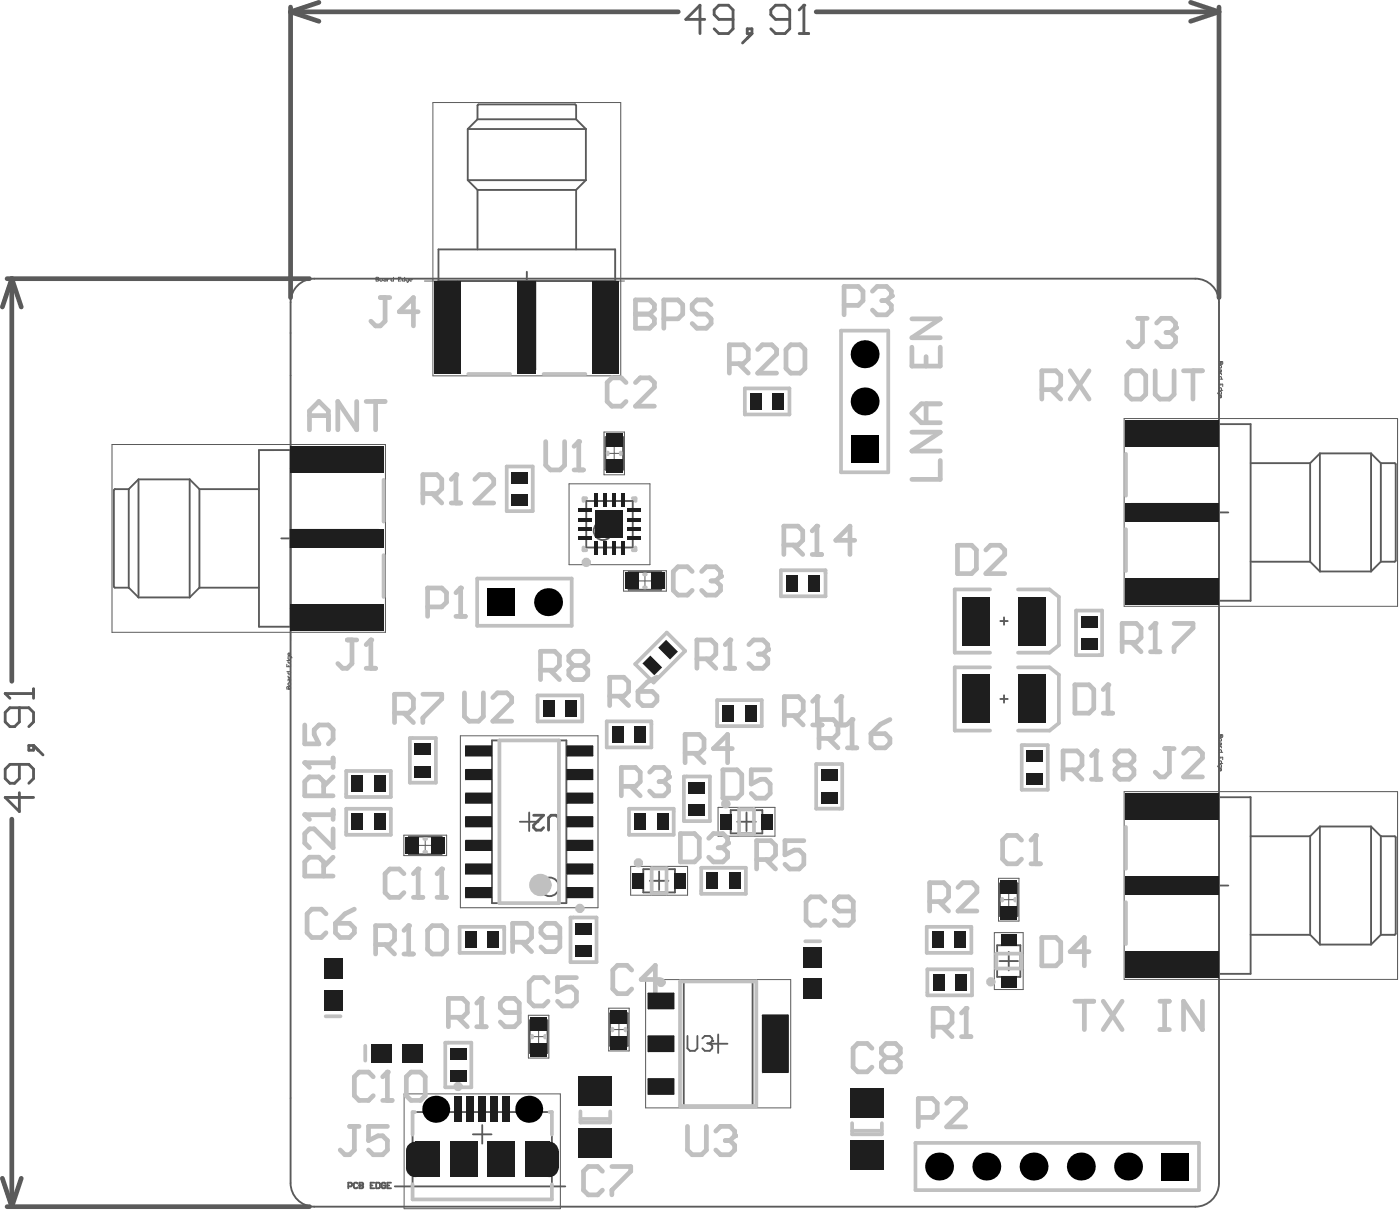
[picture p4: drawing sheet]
<svg xmlns="http://www.w3.org/2000/svg" width="250mm" height="217mm" viewBox="0 0 250 217" stroke-linecap="round" stroke-linejoin="round" font-family="sans-serif">
<g fill="none" stroke="#5a5a5a" stroke-width=".33">
<path d="M83.7 32.2l1.7 1.8M83.7 23.1v9.1M83.7 32.2h21.1M83.7 23.1h21.1M85.4 21.3v-2.5l.2-.1h17.3l.2 .1v2.5M85.4 34v10.6M85.4 21.3l-1.7 1.8M85.4 34h17.7M85.4 21.3h17.7M103.1 34v10.6M103.1 21.3l1.7 1.8M104.8 32.2l-1.7 1.8"/>
<path d="M104.8 23.1v9.1M78.4 50.3h31.7M81.8 50.3v15.8h-3.4v-21.5h31.7v21.5h-3.4v-15.8M92.7 50.3v15.8h3.1v-15.8M94.3 48.6v3.3M108.3 78.2h3.2v5.8h-3.2zM218.1 75.9v31.6M218.1 79.2h-15.8v-3.3h21.4v31.6h-21.4v-3.4h15.8M23 87.5h-2.5l-.1 .2v17.3l.1 .1h2.5M23 87.5v17.6M24.8 85.7l-1.8 1.8M24.8 85.7v21.2"/>
<path d="M24.8 85.7h9.1M33.9 85.7v21.2M33.9 85.7l1.8 1.8M35.7 87.5v17.6M35.7 87.5h10.6M50.3 96.3h3.4M52 80.5v31.6M52 83.8h15.8v-3.3h-21.5v31.6h21.5v-3.3h-15.8M52 94.8h15.8v3h-15.8M104.9 89.6h8.3v8.3h-8.3zM107.4 93.8h3.3M109 92.1v3.3"/>
<path d="M216.4 91.7h3.4M218.1 90.1h-15.8v3.1h15.8M223.7 82.8h10.7M234.4 82.8v17.7M236.1 81.1l-1.7 1.7M236.1 81.1v21.1M236.1 81.1h9.2M245.3 81.1l1.7 1.7M245.3 81.1v21.1M247 82.8h2.5l.2 .2v17.3l-.2 .2h-2.5M247 82.8v17.7M23 105.1l1.8 1.8"/>
<path d="M24.8 106.9h9.1M35.7 105.1h10.6M35.7 105.1l-1.8 1.8M112.5 102.3h5.8v3.2h-5.8zM223.7 100.5h10.7M234.4 100.5l1.7 1.7M236.1 102.2h9.2M247 100.5l-1.7 1.7M88 132.4h13.3v29.1h-13.3zM73.2 149.6h5.8v3.2h-5.8zM93 147h3.3M94.7 145.3v3.3"/>
<path d="M115.1 155.5h5.6v4.1h-5.6zM116.3 157.5h3.3M117.9 155.9v3.3M130.7 144.9h5.7v4.2h-5.7zM131.9 147h3.3M133.6 145.3v3.3M178.9 158h3.2v5.8h-3.2zM216.4 158.4h3.4M218.1 142.6v31.6M218.1 145.9h-15.8v-3.3h21.4v31.6h-21.4v-3.3h15.8M218.1 156.9h-15.8v3h15.8M223.7 149.6h10.7"/>
<path d="M234.4 149.6v17.6M236.1 147.8l-1.7 1.8M236.1 147.8v21.1M236.1 147.8h9.2M245.3 147.8l1.7 1.8M245.3 147.8v21.1M247 149.6h2.5l.2 .1v17.3l-.2 .2h-2.5M247 149.6v17.6M122.3 175.5h12.3v22.3h-12.3zM178.4 169.1h4.2v5.6h-4.2zM178.8 171.9h3.3M180.5 170.2v3.4"/>
<path d="M223.7 167.2h10.7M234.4 167.2l1.7 1.7M236.1 168.9h9.2M247 167.2l-1.7 1.7M73.8 198.9h24.9v15.6h-24.9zM94.8 182.5h3.1v5.8h-3.1zM109.2 181.2h3.1v5.9h-3.1zM126.8 186.7h3.4M128.5 185v3.4M84.6 202.9h3.3M86.3 201.2v3.4"/>
</g>
<g fill="none" stroke="#5a5a5a" stroke-width=".18">
<path d="M77.4 18.3h33.7v48.9h-33.7zM20 79.5h49v33.6h-49zM108.1 77.3h3.6v7.6h-3.6zM109.9 79.5v3.2M201.1 74.9h48.9v33.6h-48.9zM101.8 86.5h14.5v14.5h-14.5zM108.3 81.1h3.2M111.6 102.1h7.6v3.6h-7.6zM113.8 103.9h3.2M115.4 102.3v3.2M82.4 131.6h24.6v30.8h-24.6zM72.3 149.4h7.6v3.6h-7.6z"/>
<path d="M74.5 151.2h3.2M76.1 149.6v3.2M112.8 155h10.2v5.1h-10.2zM128.5 144.4h10.2v5.2h-10.2zM178.6 157.1h3.7v7.6h-3.7zM180.5 159.3v3.2M201.1 141.6h48.9v33.6h-48.9zM115.5 175.2h26v23h-26zM177.9 166.8h5.2v10.2h-5.2zM178.9 160.9h3.2M72.3 195.7h28v20.5h-28zM94.5 181.6h3.7v7.6h-3.7z"/>
<path d="M94.8 185.4h3.1M96.4 183.8v3.2M108.9 180.3h3.7v7.7h-3.7zM109.2 184.2h3.1M110.7 182.6v3.1"/>
</g>
<g fill="none" stroke="#5a5a5a" stroke-width=".85">
<path d="M52 1.3v51.9M52 2.1l5.1 1.7M52 2.1h69.3M57.1 .4l-5.1 1.7M146 2.1h72.1M213 .4l5.1 1.7M218.1 1.3v51.9M218.1 2.1l-5.1 1.7M1.3 49.8h54.1M2.1 49.8l1.7 5.1M2.1 49.8v72.1M2.1 49.8l-1.7 5.1"/>
<path d="M2.1 146.5v69.3M.4 210.8l1.7 5M1.3 215.8h54.1M3.8 210.8l-1.7 5"/>
</g>
<path d="M.9 124.1h5.1M3.5 126.6v2.5l-.9 .9h-.8l-.9-.9v-1.7l.9-.8h3.4l.8 .8v1.7l-.8 .9M3.5 136.7v2.6l-.9 .8h-.8l-.9-.8v-1.7l.9-.9h3.4l.8 .9v1.7l-.8 .8M5.2 133.3h.8v.9h-.8zM6 123.2v1.7M6 133.3l1.7 1.7M3.5 141.8v3.4l-2.6-2.6h5.1" fill="none" stroke="#5a5a5a" stroke-width=".51"/>
<circle cx=".9" cy="124.1" r=".25" fill="#5a5a5a"/>
<path d="M126.1 3.5h-3.4l2.5-2.6v5.1M131.2 3.5h-2.6l-.8-.9v-.8l.8-.9h1.7l.9 .9v3.4l-.9 .8h-1.7l-.8-.8M133.7 5.2h.8v.8h-.8zM134.5 6l-1.7 1.7M141.3 3.5h-2.5l-.9-.9v-.8l.9-.9h1.6l.9 .9v3.4l-.9 .8h-1.6l-.9-.8M143 6h1.7M143.8 .9v5.1M.9 124.1l.9 .8" fill="none" stroke="#5a5a5a" stroke-width=".51"/>
<circle cx="143.8" cy=".9" r=".25" fill="#5a5a5a"/>
<path d="M143.8 .9l-.8 .9" fill="none" stroke="#5a5a5a" stroke-width=".51"/>
<g fill="none" stroke="#5a5a5a" stroke-width=".33">
<path d="M52 54.1v157.5M56.2 49.8h157.7M218.1 54.1v157.5M179 111.1h1.3M179.6 110.4v1.4M179 125h1.3M179.6 124.4v1.3M56.2 215.8h157.7M62.3 212.2h.5l.2-.2v-.3l-.2-.2h-.5v1M64 211.7l-.2-.2h-.3l-.2 .2v.7l.2 .1h.3l.2-.1M64.3 211.5v1h.5l.2-.1-.2-.4h-.5M70.6 212.2h30.5"/>
<circle cx="107.9" cy="94.9" r="1.66"/>
<circle cx="98.3" cy="158.6" r="1.66"/>
</g>
<g fill="none" stroke="#5a5a5a" stroke-width=".18">
<path d="M67.3 49.9h.1M67.3 49.6l.4 .1-.1 .6h-.3zM67.3 49.9h.3M68 49.9l.3-.1 .1 .4-.3 .1zM68.7 49.8l.4 .1v.4h-.4l-.1-.1 .1-.2h.4M69.3 49.8v.5M69.6 49.8l-.3 .2M70.4 49.6v.7l-.4-.1 .1-.4h.3M71.3 49.9h.2M71.7 49.6h-.4v.7h.4M72.4 49.6v.7l-.4-.1 .1-.4h.3M73.1 50.3l-.5-.1 .1-.4h.4v.6l-.3 .1"/>
<path d="M73.3 50h.4l-.1-.2-.3 .1v.3l.3 .1M75.9 50.3h35.8M52 78.8v35.8M217.9 70.3l.1 .2h.5v-.4l-.3-.1-.1 .5M218.1 64.7h.7v.4l-.6 .1zM218.1 69.2v-.5h.7v.5M218.1 73.4v35.7M218.1 66.7h.4M218.2 65.4l.3 .1-.1 .3-.3-.1zM218.3 70.7v.4l.2-.1-.1-.3h-.2l-.1 .3M218.3 66.7l.2 .3M218.4 64.7h.1"/>
<path d="M218.4 64.7v.4M218.4 68.7v.2M218.5 66.2l-.1 .3h-.3v-.3l.1-.2 .1 .2v.3M218.5 67.8l-.1-.4-.3 .1v.3h.7M218.5 69.8v-.3l-.3-.1-.1 .4h.7M51.3 118.1h.7l-.1 .5-.4-.1v-.4M51.3 118.8v.5h.7v-.5M51.7 119v.3M52 116.9l-.1 .4h-.2l-.2-.4 .3-.1v.5M52 117.5l-.1 .4-.4-.1v-.3h.6l.1 .2M51.3 120.1h.7v.4l-.3 .1-.2-.5M51.3 122.9l.6-.1 .1 .4h-.7z"/>
<path d="M51.5 122.2l.4-.1 .1 .4-.3 .1zM51.5 120.9l.3 .3M51.5 121.2h.5M51.7 123.2h.1M51.7 122.9v.3M51.8 121.5v.3l.1 .1 .1-.1v-.3h-.3l-.2 .3M217.9 137l.1 .2h.5v-.3l-.3-.1-.1 .4M218.1 131.5h.7v.3l-.6 .1zM218.1 135.9v-.5h.7v.5M218.1 133.4h.4M218.2 132.1l.3 .1-.1 .4-.3-.2zM218.3 137.4v.5l.2-.1-.1-.4h-.2l-.1 .4"/>
<path d="M218.3 133.4l.2 .4M218.4 131.5h.1M218.4 131.5v.3M218.4 135.4v.3M218.5 132.9l-.1 .3h-.3v-.3l.1-.1 .1 .1v.3M218.5 134.6l-.1-.5-.3 .1v.4h.7M218.5 136.5l-.1-.4-.3 .1v.3h.7M218.1 140.1v35.7"/>
</g>
<circle cx="64.3" cy="212" r=".17" fill="#5a5a5a"/>
<path d="M123 185.3v2.2l.4 .5h.9l.5-.5v-2.2M125.7 185.7l.4-.4h.9l.4 .4v.5M64.3 211.5h.5l.2 .2-.2 .3h-.5M66.3 212h.3M67 211.5h-.7v1h.7M67.3 211.5h.5l.2 .2v.7l-.2 .1h-.5zM69 211.7l-.2-.2h-.3l-.2 .2v.7l.2 .1h.3l.2-.1v-.4h-.4M69.3 212h.3M70 211.5h-.7v1h.7" fill="none" stroke="#5a5a5a" stroke-width=".33"/>
<circle cx="127.4" cy="186.2" r=".17" fill="#5a5a5a"/>
<path d="M56.2 49.8a4.2 4.2 0 0 0-4.2 4.3M213.9 49.8a4.2 4.2 0 0 1 4.2 4.3M126.5 186.6h.5M127 186.6l.4 .5v.4l-.4 .5h-.9l-.4-.5M127.4 186.2l-.4 .4M52 211.6a4.2 4.2 0 0 0 4.2 4.2M218.1 211.6a4.2 4.2 0 0 1-4.2 4.2" fill="none" stroke="#5a5a5a" stroke-width=".33"/>
<path d="M95.5 145.8h1.8l-1.8 1.8v.4l.4 .5h.9l.5-.5M98.1 148.5v-2.2l.5-.5h.9l.4 .5v2.2" fill="none" stroke="#5a5a5a" stroke-width=".5"/>
<g fill="none" stroke="#c0c0c0" stroke-width=".67">
<path d="M150.5 59.1h8.4v25.4h-8.4zM83.8 66.9h7.5M97.2 66.9h7.5M133.3 69.5h7.9v4.6h-7.9zM68.6 85.8v7.5M68.6 99.3v7.5M90.7 83.4h4.6v8h-4.6zM104.4 97.9v.5h.5M104.9 89.1h-.5v.5M108.7 80.9v.4M111.1 80.9v.4M113.2 89.1h.5v.5"/>
<path d="M113.7 97.9v.5h-.5M201.4 81.2v7.5M201.4 94.7v7.4M85.4 103.5h16.9v8.4h-16.9zM113.6 118.8l5.7-5.7 3.3 3.3-5.7 5.7zM115.2 105.1h.4M115.2 102.7h.4M139.7 102h8v4.7h-8zM177.1 105.4h-6.3v11.3h6.3M177.1 119.4h-6.3v11.3h6.3M182.1 119.4h5.7l1.6 1.3v8.6l-1.6 1.4h-5.7M182.1 105.4h5.7l1.6 1.4v8.6l-1.6 1.3h-5.7"/>
<path d="M192.5 109.2h4.7v8h-4.7zM61.9 137.9h8v4.7h-8zM73.3 132h4.7v8h-4.7zM89.3 132.4h10.7v29.1h-10.7zM96.2 124.4h8v4.6h-8zM108.5 129h8v4.7h-8zM122.4 138.9h4.6v8h-4.6zM128.3 125.2h8v4.7h-8zM146 136.7h4.7v7.9h-4.7zM182.8 133.3h4.7v8h-4.7zM61.9 144.7h8v4.6h-8zM75.9 152.4h.3"/>
<path d="M75.9 150h.3M112.5 144.7h8v4.6h-8zM116.6 155.3h2.7v4.5h-2.7zM125.5 155.2h7.9v4.7h-7.9zM132.2 144.7h2.7v4.5h-2.7zM201.4 147.9v7.5M82.2 165.8h8v4.6h-8zM102.1 164.1h4.6v8h-4.6zM121.7 175.5h13.6v22.3h-13.6zM144.1 168.4h2.6M165.8 165.8h8v4.6h-8zM165.9 173.4h8v4.6h-8z"/>
<path d="M178.2 170.6h4.5v2.6h-4.5zM179.3 160.8v.3M181.6 160.8v.3M201.4 161.4v7.5M58.3 181.8h2.6M65.3 187v2.7M74.2 198.9h-.4v4M79.7 186.5h4.6v8h-4.6zM95.2 185.3v.3M97.5 185.3v.3M98.3 198.9h.4v4M103.8 198.8v2h5.4v-2"/>
<path d="M109.6 184v.3M111.9 184v.3M73.8 211.8v2.7h24.9M98.7 211.8v2.7M103.8 200.1h5.4M152.5 200.9v2h5.3v-2M152.5 202.3h5.3M163.8 204.4h50.7v8.5h-50.7z"/>
</g>
<path d="M66.8 192.6l-.9-.8h-1.7l-.8 .8v3.4l.8 .8h1.7l.9-.8M68.5 196.8h1.7M69.3 191.8v5" fill="none" stroke="#c0c0c0" stroke-width=".85"/>
<circle cx="69.3" cy="191.8" r=".42" fill="#c0c0c0"/>
<g fill="none" stroke="#c0c0c0" stroke-width=".85">
<path d="M54.5 145.7h5.1M57.9 156.7v-2.5l-.8-.9h-1.7l-.9 .9v2.5h5.1M59.6 148.3v3.3l-3.4-3.3h-.8l-.9 .8v1.7l.9 .8M59.6 153.3l-1.7 1.7M59.6 144.9v1.7M58.3 163.5l-.8-.9h-1.7l-.9 .9v3.3l.9 .9h1.7l.8-.9M60 165.1h2.6l.8 .9v.8l-.8 .9h-1.7l-.9-.9zM63.4 162.6l-1.7 .9-1.7 1.6M69.3 191.8l-.8 .8M72.7 192.6l.8-.8h1.7l.9 .8v3.4l-.9 .8h-1.7l-.8-.8zM62.6 201.5h1.6M63.4 201.5v4.2l-.8 .8h-.9l-.8-.8"/>
<path d="M69.3 201.5h-3.4v2.5l1.7-.8h.9l.8 .8v1.7l-.8 .8h-1.7l-.9-.8"/>
</g>
<circle cx="54.5" cy="145.7" r=".42" fill="#c0c0c0"/>
<path d="M62.1 114.5h1.7M63 114.5v4.2l-.9 .8h-.8l-.9-.8M65.5 119.5h1.7M66.4 114.5v5M54.5 145.7l.9 .9" fill="none" stroke="#c0c0c0" stroke-width=".85"/>
<circle cx="66.4" cy="114.5" r=".42" fill="#c0c0c0"/>
<path d="M55.4 76.9v-3.4l1.7-1.7 1.6 1.7v3.4M55.4 74.3h3.3M63.8 71.8v5.1l-3.4-5.1v5.1M65.5 71.8h3.4M67.2 71.8v5.1M66.4 114.5l-.9 .8M86.1 178.6v5M80.2 182h2.6l.8-.9v-1.7l-.8-.8h-2.6v5M81.9 182l1.7 1.6M85.3 183.6h1.7" fill="none" stroke="#c0c0c0" stroke-width=".85"/>
<circle cx="86.1" cy="178.6" r=".42" fill="#c0c0c0"/>
<g fill="none" stroke="#c0c0c0" stroke-width=".85">
<path d="M96.7 119.9h2.5l.9-.9v-1.7l-.9-.8h-2.5v5.1M98.4 119.9l1.7 1.7M102.6 119l-.8-.8v-.9l.8-.8h1.7l.9 .8v.9l-.9 .8M102.6 119l-.8 .9v.8l.8 .9h1.7l.9-.9v-.8l-.9-.9M102.6 119h1.7M83.1 123.9v4.2l.8 .9h1.7l.9-.9v-4.2M88.2 124.8l.8-.9h1.7l.8 .9v.8l-3.3 3.4h3.3M86.1 178.6l-.8 .8M91.7 168.5h2.6l.8-.8v-1.7l-.8-.9h-2.6v5.1M93.4 168.5l1.7 1.7M98.1 175.7l-.9-.8h-1.7l-.8 .8v3.4l.8 .8h1.7l.9-.8M100.2 167.7h-2.6l-.8-.9v-.8l.8-.9h1.7l.9 .9v3.4l-.9 .8h-1.7l-.8-.8"/>
<path d="M103.1 174.9h-3.4v2.5l1.7-.8h.9l.8 .8v1.7l-.8 .8h-1.7l-.9-.8M92.9 181.1h-2.5l-.9-.8v-.9l.9-.8h1.6l.9 .8v3.4l-.9 .8h-1.6l-.9-.8M123 201.5v4.2l.8 .8h1.7l.9-.8v-4.2M128.1 202.3l.8-.8h1.7l.8 .8v.9"/>
</g>
<circle cx="131.4" cy="203.2" r=".42" fill="#c0c0c0"/>
<path d="M116.2 138.1l.9-.8h1.7l.8 .8v.9M111.2 140.7h2.5l.8-.9v-1.7l-.8-.8h-2.5v5M112.8 140.7l1.7 1.6M113 173.5l-.8-.8h-1.7l-.9 .8v3.4l.9 .8h1.7l.8-.8M118.1 175.2h-3.4l2.5-2.5v5M129.8 204h.8M130.6 204l.8 .9v.8l-.8 .8h-1.7l-.8-.8M131.4 203.2l-.8 .8" fill="none" stroke="#c0c0c0" stroke-width=".85"/>
<circle cx="119.6" cy="139" r=".42" fill="#c0c0c0"/>
<path d="M117.9 139.8h.9M118.8 139.8l.8 .9v.8l-.8 .8h-1.7l-.9-.8M119.6 139l-.8 .8M121.7 149.1h2.6l.8 .8v3.4l-.8 .9h-2.6zM126.8 149.9l.8-.8h1.7l.9 .8v.9" fill="none" stroke="#c0c0c0" stroke-width=".85"/>
<circle cx="130.2" cy="150.8" r=".42" fill="#c0c0c0"/>
<path d="M123.8 102.2l-.8-.8h-1.7l-.8 .8v3.4l.8 .8h1.7l.8-.8M125.5 102.2l.9-.8h1.7l.8 .8v.9M109.1 124.5h2.5l.9-.8v-1.7l-.9-.9h-2.5v5.1M110.8 124.5l1.7 1.7M114.1 123.7h2.6l.8 .8v.9l-.8 .8h-1.7l-.9-.8zM117.5 121.1l-1.7 .9-1.7 1.7M128.5 151.6h.8M129.3 151.6l.9 .9v.8l-.9 .9h-1.7l-.8-.9M130.2 150.8l-.9 .8" fill="none" stroke="#c0c0c0" stroke-width=".85"/>
<circle cx="128.9" cy="103.1" r=".42" fill="#c0c0c0"/>
<path d="M112 68.4l-.8-.8h-1.7l-.9 .8v3.4l.9 .9h1.7l.8-.9M113.7 68.4l.8-.8h1.7l.9 .8v.9l-3.4 3.4h3.4M127.2 103.9h.9M128.1 103.9l.8 .9v.8l-.8 .8h-1.7l-.9-.8M128.9 103.1l-.8 .8M140.3 128h2.6l.8-.9v-1.7l-.8-.8h-2.6v5.1M142 128l1.7 1.7M145.4 129.7h1.7M146.2 124.6v5.1M135.4 153.7h2.5l.8-.8v-1.7l-.8-.8h-2.5v5M137.1 153.7l1.6 1.7M143.8 150.4h-3.4v2.5l1.7-.8h.9l.8 .8v1.7l-.8 .8h-1.7l-.9-.8" fill="none" stroke="#c0c0c0" stroke-width=".85"/>
<circle cx="146.2" cy="124.6" r=".42" fill="#c0c0c0"/>
<path d="M146.2 124.6l-.8 .8M149.6 129.7h1.7M150.5 124.6v5.1" fill="none" stroke="#c0c0c0" stroke-width=".85"/>
<circle cx="150.5" cy="124.6" r=".42" fill="#c0c0c0"/>
<path d="M146.5 132.1h2.6l.8-.9v-1.7l-.8-.8h-2.6v5.1M148.2 132.1l1.7 1.7M150.5 124.6l-.9 .8M151.6 133.8h1.7M152.4 128.7v5.1" fill="none" stroke="#c0c0c0" stroke-width=".85"/>
<circle cx="152.4" cy="128.7" r=".42" fill="#c0c0c0"/>
<path d="M140.2 97.5h2.6l.8-.9v-1.6l-.8-.9h-2.6v5.1M141.9 97.5l1.7 1.7M145.3 99.2h1.7M146.2 94.1v5.1M152.4 128.7l-.8 .8M155.8 131.2h2.6l.8 .9v.8l-.8 .9h-1.7l-.9-.9zM159.2 128.7l-1.7 .8-1.7 1.7" fill="none" stroke="#c0c0c0" stroke-width=".85"/>
<circle cx="146.2" cy="94.1" r=".42" fill="#c0c0c0"/>
<path d="M146.2 94.1l-.9 .9M152.9 96.6h-3.4l2.6-2.5v5.1M164.3 199.9h2.5l.9-.9v-1.7l-.9-.8h-2.5v5.1M166.9 183.7h2.6l.8-.8v-1.7l-.8-.8h-2.6v5M168.6 183.7l1.7 1.7M169.4 197.3l.8-.8h1.7l.8 .8v.9l-3.3 3.4h3.3M172 185.4h1.7M172.9 180.4v5" fill="none" stroke="#c0c0c0" stroke-width=".85"/>
<circle cx="172.9" cy="180.4" r=".42" fill="#c0c0c0"/>
<path d="M182.8 150.3l-.9-.9h-1.7l-.8 .9v3.4l.8 .8h1.7l.9-.8M184.4 154.5h1.7M185.3 149.4v5.1M172.9 180.4l-.9 .8" fill="none" stroke="#c0c0c0" stroke-width=".85"/>
<circle cx="185.3" cy="149.4" r=".42" fill="#c0c0c0"/>
<path d="M171.3 97.5h2.5l.9 .9v3.4l-.9 .8h-2.5zM176.4 98.4l.8-.9h1.7l.9 .9v.8l-3.4 3.4h3.4M200.8 114.9h2.5l.8-.9v-1.6l-.8-.9h-2.5v5.1M202.5 114.9l1.6 1.7M205.8 116.6h1.7M206.7 111.5v5.1M185.3 149.4l-.9 .9" fill="none" stroke="#c0c0c0" stroke-width=".85"/>
<circle cx="206.7" cy="111.5" r=".42" fill="#c0c0c0"/>
<path d="M206.7 111.5l-.9 .9M210.1 111.5h3.3v.9l-3.3 3.3v.9M192.3 122.5h2.5l.9 .8v3.4l-.9 .9h-2.5zM197.4 127.6h1.7M198.2 122.5v5.1" fill="none" stroke="#c0c0c0" stroke-width=".85"/>
<circle cx="198.2" cy="122.5" r=".42" fill="#c0c0c0"/>
<path d="M203.5 56.9h1.7M204.4 56.9v4.3l-.9 .8h-.8l-.8-.8M206.9 57.8l.9-.9h1.7l.8 .9v.8M198.2 122.5l-.8 .8" fill="none" stroke="#c0c0c0" stroke-width=".85"/>
<circle cx="210.3" cy="58.6" r=".42" fill="#c0c0c0"/>
<path d="M208.6 59.5h.9M209.5 59.5l.8 .8v.9l-.8 .8h-1.7l-.9-.8M210.3 58.6l-.8 .9M54.5 136.4h5.1M59.6 139l-1.7 1.7M59.6 135.6v1.7M57.9 142.3v-2.5l-.8-.8h-1.7l-.9 .8v2.5h5.1" fill="none" stroke="#c0c0c0" stroke-width=".85"/>
<circle cx="54.5" cy="136.4" r=".42" fill="#c0c0c0"/>
<path d="M68 53.2h1.7M68.9 53.2v4.2l-.9 .9h-.8l-.8-.9M74.8 55.8h-3.4l2.6-2.6v5.1M97.6 79v4.2l.9 .9h1.7l.8-.9v-4.2M103.5 79v5.1M102.7 84.1h1.7M54.5 136.4l.9 .9M54.5 129.7v3.4h2.6l-.9-1.7v-.9l.9-.8h1.6l.9 .8v1.7l-.9 .9" fill="none" stroke="#c0c0c0" stroke-width=".85"/>
<circle cx="103.5" cy="79" r=".42" fill="#c0c0c0"/>
<path d="M113.7 53.6v5.1h2.5l.9-.8v-.9l-.9-.8h-2.5M103.5 79l-.8 .8M122.6 134.7h2.5l.9-.8v-1.7l-.9-.8h-2.5v5M124.3 134.7l1.7 1.7M131 133.9h-3.4l2.6-2.5v5" fill="none" stroke="#c0c0c0" stroke-width=".85"/>
<circle cx="113.7" cy="56.2" r=".42" fill="#c0c0c0"/>
<path d="M113.7 53.6h2.5l.9 .9v.8l-.9 .9h-2.5M118.8 57h2.5l.8-.8v-1.7l-.8-.9h-2.5v5.1M127.2 54.5l-.8-.9h-1.7l-.9 .9v.8l.9 .9h1.7l.8 .8v.9l-.8 .8h-1.7l-.9-.8M190.2 137.7h2.5l.9-.8v-1.7l-.9-.9h-2.5v5.1M191.9 137.7l1.7 1.7M195.3 139.4h1.7M196.1 134.3v5.1M171.4 158.7l.8-.8h1.7l.9 .8v.9l-3.4 3.4h3.4M147.6 161.3l-.9-.9h-1.6l-.9 .9v3.3l.9 .9h1.6l.9-.9M152.7 163h-2.6l-.8-.9v-.8l.8-.9h1.7l.9 .9v3.3l-.9 .9h-1.7l-.8-.9M166.3 161.3h2.6l.8-.9v-1.7l-.8-.8h-2.6v5.1M168 161.3l1.7 1.7" fill="none" stroke="#c0c0c0" stroke-width=".85"/>
<circle cx="196.1" cy="134.3" r=".42" fill="#c0c0c0"/>
<g fill="none" stroke="#c0c0c0" stroke-width=".85">
<path d="M163.1 57h5.1l-5.1 3.4h5.1M163.1 62.1v3.4h5.1v-3.4M163.1 77.3h5.1l-5.1 3.4h5.1M165.7 63.8v1.7M165.7 72.2v3.4M168.2 72.2h-3.4l-1.7 1.7 1.7 1.7h3.4M168.2 82.4v3.3h-5.1M76.5 108.6h2.5l.9-.9v-1.7l-.9-.8h-2.5v5M81.6 110.2h1.7M82.4 105.2v5M196.1 134.3l-.8 .9M200.3 136.9l-.8-.9v-.8l.8-.9h1.7l.9 .9v.8l-.9 .9"/>
<path d="M200.3 136.9l-.8 .8v.8l.8 .9h1.7l.9-.9v-.8l-.9-.8M200.3 136.9h1.7"/>
</g>
<circle cx="82.4" cy="105.2" r=".42" fill="#c0c0c0"/>
<path d="M75.7 88.3h2.5l.8-.9v-1.7l-.8-.8h-2.5v5.1M77.3 88.3l1.7 1.7M80.7 90h1.7M81.6 84.9v5.1M82.4 105.2l-.8 .8" fill="none" stroke="#c0c0c0" stroke-width=".85"/>
<circle cx="81.6" cy="84.9" r=".42" fill="#c0c0c0"/>
<path d="M81.6 84.9l-.9 .8M85 85.7l.8-.8h1.7l.8 .8v.9l-3.3 3.4h3.3M67.2 168.9h2.5l.9-.8v-1.7l-.9-.8h-2.5v5M68.9 168.9l1.7 1.7M72.3 170.6h1.7M73.1 165.6v5" fill="none" stroke="#c0c0c0" stroke-width=".85"/>
<circle cx="73.1" cy="165.6" r=".42" fill="#c0c0c0"/>
<path d="M72.3 156.3l-.9-.9h-1.7l-.8 .9v3.4l.8 .8h1.7l.9-.8M74.8 155.4v5.1M73.1 165.6l-.8 .8M74 160.5h1.7M76.5 166.4l.8-.8h1.7l.9 .8v3.4l-.9 .8h-1.7l-.8-.8z" fill="none" stroke="#c0c0c0" stroke-width=".85"/>
<circle cx="74.8" cy="155.4" r=".42" fill="#c0c0c0"/>
<path d="M74.8 155.4l-.8 .9M79 155.4v5.1M78.2 160.5h1.7" fill="none" stroke="#c0c0c0" stroke-width=".85"/>
<circle cx="79" cy="155.4" r=".42" fill="#c0c0c0"/>
<g fill="none" stroke="#c0c0c0" stroke-width=".85">
<path d="M124.7 117.8h2.5l.9-.8v-1.7l-.9-.8h-2.5v5M126.4 117.8l1.7 1.7M129.8 119.5h1.6M130.6 114.5v5M70.6 127.6h2.5l.9-.9v-1.7l-.9-.8h-2.5v5M72.3 127.6l1.7 1.6M75.7 124.2h3.3v.8l-3.3 3.4v.8M129.3 137.7h2.6l.8 .8v3.4l-.8 .9h-2.6zM137.8 137.7h-3.4v2.5l1.7-.8h.8l.9 .8v1.7l-.9 .9h-1.7l-.8-.9M79 155.4l-.8 .9M186.4 167.7h2.5l.9 .8v3.4l-.9 .9h-2.5zM194.8 170.2h-3.3l2.5-2.5v5.1"/>
<path d="M107.8 209.5l-.9-.8h-1.7l-.8 .8v3.4l.8 .8h1.7l.9-.8M109.5 208.7h3.3v.8l-3.3 3.4v.8"/>
</g>
<circle cx="130.6" cy="114.5" r=".42" fill="#c0c0c0"/>
<path d="M130.6 114.5l-.8 .8M134 115.3l.8-.8h1.7l.9 .8v.9" fill="none" stroke="#c0c0c0" stroke-width=".85"/>
<circle cx="137.4" cy="116.2" r=".42" fill="#c0c0c0"/>
<g fill="none" stroke="#c0c0c0" stroke-width=".85">
<path d="M151 54.6h2.5l.9-.8v-1.7l-.9-.9h-2.5v5.1M156.1 52.1l.8-.9h1.7l.9 .9v.8M130.5 65h2.5l.9-.8v-1.7l-.9-.8h-2.5v5M132.2 65l1.7 1.7M135.6 62.5l.8-.8h1.7l.8 .8v.9l-3.3 3.3h3.3M140.6 62.5l.9-.8h1.7l.8 .8v3.4l-.8 .8h-1.7l-.9-.8zM135.7 117h.8M136.5 117l.9 .8v.9l-.9 .8h-1.7l-.8-.8M137.4 116.2l-.9 .8M156 187.5l-.8-.9h-1.7l-.9 .9v3.4l.9 .8h1.7l.8-.8M158.5 189.2l-.8-.9v-.8l.8-.9h1.7l.9 .9v.8l-.9 .9M158.5 189.2l-.8 .8v.9l.8 .8h1.7l.9-.8v-.9l-.9-.8"/>
<path d="M158.5 189.2h1.7"/>
</g>
<circle cx="159.5" cy="52.9" r=".42" fill="#c0c0c0"/>
<g fill="none" stroke="#c0c0c0" stroke-width=".85">
<path d="M157.8 53.8h.8M158.6 53.8l.9 .8v.9l-.9 .8h-1.7l-.8-.8M159.5 52.9l-.9 .9M186.4 69.7h2.5l.9-.8v-1.7l-.9-.9h-2.5v5.1M188.1 69.7l1.7 1.7M191.5 66.3l3.3 5.1M194.8 66.3l-3.3 5.1M201.6 67.2l.8-.9h1.7l.9 .9v3.3l-.9 .9h-1.7l-.8-.9zM206.7 66.3v4.2l.8 .9h1.7l.9-.9v-4.2M211.7 66.3h3.4M213.4 66.3v5.1M208.4 133.9h1.7"/>
<path d="M209.2 133.9v4.2l-.8 .9h-.9l-.8-.9M211.7 134.7l.9-.8h1.7l.8 .8v.9l-3.4 3.4h3.4M192.3 179.1h3.4M194 179.1v5.1M197.4 179.1l3.4 5.1M200.8 179.1l-3.4 5.1M207.5 179.1h1.7M208.4 179.1v5.1M215.1 179.1v5.1l-3.4-5.1v5.1M207.5 184.2h1.7"/>
</g>
<g fill="none" stroke="#c0c0c0" stroke-width=".83">
<circle cx="104.9" cy="100.6" r=".42"/>
<circle cx="114.2" cy="154.3" r=".42"/>
<circle cx="129.8" cy="143.8" r=".42"/>
<circle cx="103.7" cy="162.5" r=".42"/>
<circle cx="118.3" cy="175.7" r=".42"/>
<circle cx="177.3" cy="175.6" r=".42"/>
<circle cx="81.9" cy="194.3" r=".42"/>
</g>
<circle cx="96.7" cy="158.3" r="1" fill="none" stroke="#c0c0c0" stroke-width="2"/>
<g fill="#1e1e1e">
<path d="M72.6 205.9h1.7v3h-1.7z"/>
<path d="M98.3 205.9h1.6v3h-1.6z"/>
<path d="M74.3 204.2h4.3v6.3h-4.3z"/>
<path d="M93.9 204.2h4.4v6.3h-4.4z"/>
</g>
<g fill="none" stroke="#1e1e1e" stroke-width="1.7">
<circle cx="74.3" cy="208.9" r=".83"/>
<circle cx="74.3" cy="205.9" r=".83"/>
<circle cx="98.3" cy="208.9" r=".83"/>
<circle cx="98.3" cy="205.9" r=".83"/>
</g>
<g fill="#000">
<circle cx="154.7" cy="63.4" r="2.5"/>
<circle cx="154.7" cy="71.8" r="2.5"/>
<circle cx="98.1" cy="107.7" r="2.5"/>
<circle cx="78" cy="198.4" r="2.41"/>
<circle cx="94.6" cy="198.4" r="2.41"/>
<circle cx="168" cy="208.7" r="2.5"/>
<circle cx="176.5" cy="208.7" r="2.5"/>
<circle cx="184.9" cy="208.7" r="2.5"/>
<circle cx="193.4" cy="208.7" r="2.5"/>
<circle cx="201.8" cy="208.7" r="2.5"/>
</g>
<g fill="#000">
<path d="M152.2 77.8h5v4.9h-5z" fill-rule="evenodd"/>
<path d="M87.1 105.2h5v5h-5z" fill-rule="evenodd"/>
<path d="M207.8 206.2h5v4.9h-5z" fill-rule="evenodd"/>
</g>
<g fill="#1e1e1e">
<path d="M62.9 145.5h2v3h-2z" fill-rule="evenodd"/>
<path d="M62.9 138.7h2v3h-2z" fill-rule="evenodd"/>
<path d="M83.2 166.6h2v3h-2z" fill-rule="evenodd"/>
<path d="M83.2 154.6l.2-.2h4.4l.2 .2v1.7l-.2 .1h-4.4l-.2-.1z" fill-rule="evenodd"/>
<path d="M83.2 146.2l.2-.2h4.4l.2 .2v1.6l-.2 .2h-4.4l-.2-.2z" fill-rule="evenodd"/>
<path d="M83.2 141.9l.2-.1h4.4l.2 .1v1.7l-.2 .2h-4.4l-.2-.2z" fill-rule="evenodd"/>
<path d="M83.2 133.5l.2-.2h4.4l.2 .2v1.6l-.2 .2h-4.4l-.2-.2z" fill-rule="evenodd"/>
<path d="M91.5 84.4h3v2h-3z" fill-rule="evenodd"/>
<path d="M91.5 88.4h3v2h-3z" fill-rule="evenodd"/>
<path d="M97.2 125.2h2v3h-2z" fill-rule="evenodd"/>
<path d="M103.5 95.9h2.5v.7h-2.5z" fill-rule="evenodd"/>
<path d="M103.5 94.3h2.5v.6h-2.5z" fill-rule="evenodd"/>
<path d="M103.5 92.6h2.5v.7h-2.5z" fill-rule="evenodd"/>
<path d="M113.5 145.5h2v3h-2z" fill-rule="evenodd"/>
<path d="M112.1 92.6h2.5v.7h-2.5z" fill-rule="evenodd"/>
<path d="M112.1 94.3h2.5v.6h-2.5z" fill-rule="evenodd"/>
<path d="M112.1 95.9h2.5v.7h-2.5z" fill-rule="evenodd"/>
<path d="M117.5 145.5h2v3h-2z" fill-rule="evenodd"/>
<path d="M133.3 126.1h2v3h-2z" fill-rule="evenodd"/>
<path d="M166.9 174.2h2v3h-2z" fill-rule="evenodd"/>
<path d="M166.8 166.6h2v3h-2z" fill-rule="evenodd"/>
<path d="M170.9 174.2h2v3h-2z" fill-rule="evenodd"/>
<path d="M170.8 166.6h2v3h-2z" fill-rule="evenodd"/>
<path d="M179.1 174.6h2.8v2.1h-2.8z" fill-rule="evenodd"/>
<path d="M179.1 167.1h2.8v2.1h-2.8z" fill-rule="evenodd"/>
<path d="M179 162.1h3v2.3h-3z" fill-rule="evenodd"/>
<path d="M193.3 114.2h3v2h-3z" fill-rule="evenodd"/>
<path d="M57.9 177.1h3.4v3.7h-3.4z" fill-rule="evenodd"/>
<path d="M57.9 171.5h3.4v3.6h-3.4z" fill-rule="evenodd"/>
<path d="M72.6 149.7h2.3v3h-2.3z" fill-rule="evenodd"/>
<path d="M77.2 149.7h2.4v3h-2.4z" fill-rule="evenodd"/>
<path d="M85.6 196.2h1.3v4.4h-1.3z" fill-rule="evenodd"/>
<path d="M83.4 196.2h1.4v4.4h-1.4z" fill-rule="evenodd"/>
<path d="M83.2 158.8l.2-.1h4.4l.2 .1v1.7l-.2 .2h-4.4l-.2-.2z" fill-rule="evenodd"/>
<path d="M83.2 150.4l.2-.2h4.4l.2 .2v1.6l-.2 .2h-4.4l-.2-.2z" fill-rule="evenodd"/>
<path d="M83.2 137.7l.2-.2h4.4l.2 .2v1.7l-.2 .1h-4.4l-.2-.1z" fill-rule="evenodd"/>
<path d="M89.9 196.2h1.4v4.4h-1.4z" fill-rule="evenodd"/>
<path d="M103.5 90.9h2.5v.7h-2.5z" fill-rule="evenodd"/>
<path d="M106.2 88.2h.7v2.5h-.7z" fill-rule="evenodd"/>
<path d="M107.9 88.2h.6v2.5h-.6z" fill-rule="evenodd"/>
<path d="M107.9 96.8h.6v2.5h-.6z" fill-rule="evenodd"/>
<path d="M106.2 96.8h.7v2.5h-.7z" fill-rule="evenodd"/>
<path d="M113.2 156.2h2.1v2.7h-2.1z" fill-rule="evenodd"/>
<path d="M113.5 129.9h2v3h-2z" fill-rule="evenodd"/>
<path d="M111.2 88.2h.7v2.5h-.7z" fill-rule="evenodd"/>
<path d="M112.1 90.9h2.5v.7h-2.5z" fill-rule="evenodd"/>
<path d="M111.2 96.8h.7v2.5h-.7z" fill-rule="evenodd"/>
<path d="M111.9 102.4h2.3v3h-2.3z" fill-rule="evenodd"/>
<path d="M117.8 115.8l1.4-1.4 2.1 2.2-1.4 1.4z" fill-rule="evenodd"/>
<path d="M126.5 156h2v3h-2z" fill-rule="evenodd"/>
<path d="M130.4 156h2v3h-2z" fill-rule="evenodd"/>
<path d="M140.7 102.8h2v3h-2z" fill-rule="evenodd"/>
<path d="M138.2 70.3h2v3h-2z" fill-rule="evenodd"/>
<path d="M143.7 169.4h3.4v3.6h-3.4z" fill-rule="evenodd"/>
<path d="M143.7 175h3.4v3.7h-3.4z" fill-rule="evenodd"/>
<path d="M144.7 102.8h2v3h-2z" fill-rule="evenodd"/>
<path d="M179 157.4h3v2.4h-3z" fill-rule="evenodd"/>
<path d="M193.3 110.2h3v2h-3z" fill-rule="evenodd"/>
<path d="M66.3 186.7h3.7v3.3h-3.7z" fill-rule="evenodd"/>
<path d="M72 186.7h3.7v3.3h-3.7z" fill-rule="evenodd"/>
<path d="M66.9 145.5h2v3h-2z" fill-rule="evenodd"/>
<path d="M66.9 138.7h2v3h-2z" fill-rule="evenodd"/>
<path d="M74.2 133h3v2h-3z" fill-rule="evenodd"/>
<path d="M80.5 187.5h3v2h-3z" fill-rule="evenodd"/>
<path d="M94.9 186.6h3v2.3h-3z" fill-rule="evenodd"/>
<path d="M94.9 181.9h3v2.4h-3z" fill-rule="evenodd"/>
<path d="M87.2 166.6h2v3h-2z" fill-rule="evenodd"/>
<path d="M101.2 125.2h2v3h-2z" fill-rule="evenodd"/>
<path d="M115.8 193l.2-.2h4.5l.2 .2v2.7l-.2 .1h-4.5l-.2-.1z" fill-rule="evenodd"/>
<path d="M109.2 180.7h3v2.3h-3z" fill-rule="evenodd"/>
<path d="M128.8 145.6h2.1v2.8h-2.1z" fill-rule="evenodd"/>
<path d="M123.2 139.9h3v2h-3z" fill-rule="evenodd"/>
<path d="M129.3 126.1h2v3h-2z" fill-rule="evenodd"/>
<path d="M106.5 91.3h5v5h-5z" fill-rule="evenodd"/>
<path d="M136.2 145.6h2.1v2.8h-2.1z" fill-rule="evenodd"/>
<path d="M146.9 141.6h2.9v2h-2.9z" fill-rule="evenodd"/>
<path d="M183.6 134.3h3v2h-3z" fill-rule="evenodd"/>
<path d="M74.2 137h3v2h-3z" fill-rule="evenodd"/>
<path d="M80.5 191.5h3v2h-3z" fill-rule="evenodd"/>
<path d="M87.1 204.2h5v6.3h-5z" fill-rule="evenodd"/>
<path d="M80.5 204.2h4.9v6.3h-4.9z" fill-rule="evenodd"/>
<path d="M87.8 196.2h1.3v4.4h-1.3z" fill-rule="evenodd"/>
<path d="M81.3 196.2h1.3v4.4h-1.3z" fill-rule="evenodd"/>
<path d="M115.8 177.7l.2-.2h4.5l.2 .2v2.7l-.2 .1h-4.5l-.2-.1z" fill-rule="evenodd"/>
<path d="M115.8 185.4l.2-.2h4.5l.2 .2v2.6l-.2 .2h-4.5l-.2-.2z" fill-rule="evenodd"/>
<path d="M109.2 185.3h3v2.3h-3z" fill-rule="evenodd"/>
<path d="M120.6 156.2h2.1v2.7h-2.1z" fill-rule="evenodd"/>
<path d="M123.2 143.9h3v2h-3z" fill-rule="evenodd"/>
<path d="M109.5 129.9h2v3h-2z" fill-rule="evenodd"/>
<path d="M114.9 118.7l1.4-1.4 2.2 2.1-1.4 1.4z" fill-rule="evenodd"/>
<path d="M109.5 88.2h.7v2.5h-.7z" fill-rule="evenodd"/>
<path d="M109.5 96.8h.7v2.5h-.7z" fill-rule="evenodd"/>
<path d="M116.5 102.4h2.4v3h-2.4z" fill-rule="evenodd"/>
<path d="M108.4 82.3h3v2.3h-3z" fill-rule="evenodd"/>
<path d="M108.4 77.6h3v2.3h-3z" fill-rule="evenodd"/>
<path d="M152.1 203.9h6v5.3h-6z" fill-rule="evenodd"/>
<path d="M152.1 194.6h6v5.3h-6z" fill-rule="evenodd"/>
<path d="M146.9 137.7h2.9v2h-2.9z" fill-rule="evenodd"/>
<path d="M134.3 70.3h1.9v3h-1.9z" fill-rule="evenodd"/>
<path d="M183.6 138.3h3v2h-3z" fill-rule="evenodd"/>
<path d="M172.1 120.7h5v8.6h-5z" fill-rule="evenodd"/>
<path d="M136.3 181.6l.2-.2h4.5l.1 .2v10.2l-.1 .1h-4.5l-.2-.1z" fill-rule="evenodd"/>
<path d="M172.1 106.8h5v8.6h-5z" fill-rule="evenodd"/>
<path d="M92.6 50.3h3.3v16.6h-3.3z" fill-rule="evenodd"/>
<path d="M102.9 169.1h3v2h-3z" fill-rule="evenodd"/>
<path d="M101.3 154.6l.2-.2h4.5l.2 .2v1.7l-.2 .1h-4.5l-.2-.1z" fill-rule="evenodd"/>
<path d="M101.3 146.2l.2-.2h4.5l.2 .2v1.6l-.2 .2h-4.5l-.2-.2z" fill-rule="evenodd"/>
<path d="M101.3 141.9l.2-.1h4.5l.2 .1v1.7l-.2 .2h-4.5l-.2-.2z" fill-rule="evenodd"/>
<path d="M101.3 133.5l.2-.2h4.5l.2 .2v1.6l-.2 .2h-4.5l-.2-.2z" fill-rule="evenodd"/>
<path d="M52 108.1h16.6v4.7h-16.6z" fill-rule="evenodd"/>
<path d="M52 94.6h16.6v3.4h-16.6z" fill-rule="evenodd"/>
<path d="M103.5 201.8h6v5.3h-6z" fill-rule="evenodd"/>
<path d="M103.5 192.5h6v5.3h-6z" fill-rule="evenodd"/>
<path d="M102.9 165.1h3v2h-3z" fill-rule="evenodd"/>
<path d="M101.3 158.8l.2-.1h4.5l.2 .1v1.7l-.2 .2h-4.5l-.2-.2z" fill-rule="evenodd"/>
<path d="M101.3 150.4l.2-.2h4.5l.2 .2v1.6l-.2 .2h-4.5l-.2-.2z" fill-rule="evenodd"/>
<path d="M101.3 137.7l.2-.2h4.5l.2 .2v1.7l-.2 .1h-4.5l-.2-.1z" fill-rule="evenodd"/>
<path d="M182.1 120.7h5v8.6h-5z" fill-rule="evenodd"/>
<path d="M201.4 170.2h16.7v4.7h-16.7z" fill-rule="evenodd"/>
<path d="M201.4 156.7h16.7v3.4h-16.7z" fill-rule="evenodd"/>
<path d="M201.4 141.9h16.7v4.7h-16.7z" fill-rule="evenodd"/>
<path d="M201.4 90h16.7v3.3h-16.7z" fill-rule="evenodd"/>
<path d="M201.4 75.2h16.7v4.7h-16.7z" fill-rule="evenodd"/>
<path d="M52 79.8h16.6v4.7h-16.6z" fill-rule="evenodd"/>
<path d="M182.1 106.8h5v8.6h-5z" fill-rule="evenodd"/>
<path d="M201.4 103.5h16.7v4.6h-16.7z" fill-rule="evenodd"/>
<path d="M77.8 50.3h4.6v16.6h-4.6z" fill-rule="evenodd"/>
<path d="M106.1 50.3h4.6v16.6h-4.6z" fill-rule="evenodd"/>
</g>
<g fill="#1e1e1e">
<path d="M87.8 156.3h.2zM87.8 156.3h.2l-.2 .1z"/>
<path d="M87.8 154.4v.2zM87.8 154.4l.2 .2h-.2z"/>
<path d="M83.2 154.6h.2zM83.2 154.5l.2-.1v.2h-.2z"/>
<path d="M83.4 156.3v.1zM83.2 156.3h.2v.1z"/>
<path d="M87.8 147.8h.2zM87.8 147.8h.2l-.2 .2z"/>
<path d="M87.8 146v.2zM87.8 146l.2 .2h-.2z"/>
<path d="M83.2 146.2h.2zM83.2 146h.2v.2h-.2z"/>
<path d="M83.4 147.8v.2zM83.2 147.8h.2v.2z"/>
<path d="M87.8 143.6h.2zM87.8 143.6h.2l-.2 .2z"/>
<path d="M87.8 141.8v.1zM87.8 141.8l.2 .1h-.2z"/>
<path d="M83.2 141.9h.2zM83.2 141.8h.2v.1h-.2z"/>
<path d="M83.4 143.6v.2zM83.2 143.6h.2v.2z"/>
<path d="M87.8 135.1h.2zM87.8 135.1h.2l-.2 .2z"/>
<path d="M87.8 133.3v.2zM87.8 133.3l.2 .2h-.2z"/>
<path d="M83.2 133.5h.2zM83.2 133.4l.2-.1v.2h-.2z"/>
<path d="M83.4 135.1v.2zM83.2 135.1h.2v.2z"/>
<path d="M87.8 160.5h.2zM87.8 160.5h.2l-.2 .2z"/>
<path d="M87.8 158.7v.1zM87.8 158.7l.2 .1h-.2z"/>
<path d="M83.2 158.8h.2zM83.2 158.7h.2v.1h-.2z"/>
<path d="M83.4 160.5v.2zM83.2 160.5h.2v.2z"/>
<path d="M87.8 152h.2zM87.8 152h.2l-.2 .2z"/>
<path d="M87.8 150.2v.2zM87.8 150.2l.2 .2h-.2z"/>
<path d="M83.2 150.4h.2zM83.2 150.3l.2-.1v.2h-.2z"/>
<path d="M83.4 152v.2zM83.2 152h.2v.2z"/>
<path d="M87.8 139.4h.2zM87.8 139.4h.2l-.2 .1z"/>
<path d="M87.8 137.5v.2zM87.8 137.5l.2 .2h-.2z"/>
<path d="M83.2 137.7h.2zM83.2 137.6l.2-.1v.2h-.2z"/>
<path d="M83.4 139.4v.1zM83.2 139.4h.2v.1z"/>
<path d="M115.8 193h.2zM115.9 192.9l.1-.1v.2h-.2z"/>
<path d="M116 195.7v.1zM115.8 195.7h.2v.1z"/>
<path d="M120.5 195.7h.2zM120.5 195.7h.2l-.2 .1z"/>
<path d="M120.5 192.8v.2zM120.5 192.8l.2 .2h-.2z"/>
<path d="M115.8 177.7h.2zM115.9 177.6l.1-.1v.2h-.2z"/>
<path d="M116 180.4v.1zM115.8 180.4h.2v.1z"/>
<path d="M120.5 180.4h.2zM120.5 180.4h.2l-.2 .1z"/>
<path d="M120.5 177.5v.2zM120.5 177.5l.2 .2h-.2z"/>
<path d="M115.8 185.4h.2zM115.9 185.2h.1v.2h-.2z"/>
<path d="M116 188v.2zM115.8 188h.2v.2z"/>
<path d="M120.5 188h.2zM120.5 188h.2l-.2 .2z"/>
<path d="M120.5 185.2v.2zM120.5 185.2l.2 .2h-.2z"/>
<path d="M136.3 181.6h.2zM136.4 181.5l.1-.1v.2h-.2z"/>
<path d="M136.5 191.8v.1zM136.3 191.8h.2v.1z"/>
<path d="M141 191.8h.1zM141 191.8h.1l-.1 .1z"/>
<path d="M141 181.4v.2zM141 181.4l.1 .2h-.1z"/>
<path d="M106 156.3h.2zM106 156.3h.2l-.2 .1z"/>
<path d="M106 154.4v.2zM106 154.4l.2 .2h-.2z"/>
<path d="M101.3 154.6h.2zM101.4 154.5l.1-.1v.2h-.2z"/>
<path d="M101.5 156.3v.1zM101.3 156.3h.2v.1z"/>
<path d="M106 147.8h.2zM106 147.8h.2l-.2 .2z"/>
<path d="M106 146v.2zM106 146l.2 .2h-.2z"/>
<path d="M101.3 146.2h.2zM101.4 146h.1v.2h-.2z"/>
<path d="M101.5 147.8v.2zM101.3 147.8h.2v.2z"/>
<path d="M106 143.6h.2zM106 143.6h.2l-.2 .2z"/>
<path d="M106 141.8v.1zM106 141.8l.2 .1h-.2z"/>
<path d="M101.3 141.9h.2zM101.4 141.8h.1v.1h-.2z"/>
<path d="M101.5 143.6v.2zM101.3 143.6h.2v.2z"/>
<path d="M106 135.1h.2zM106 135.1h.2l-.2 .2z"/>
<path d="M106 133.3v.2zM106 133.3l.2 .2h-.2z"/>
<path d="M101.3 133.5h.2zM101.4 133.4l.1-.1v.2h-.2z"/>
<path d="M101.5 135.1v.2zM101.3 135.1h.2v.2z"/>
<path d="M106 160.5h.2zM106 160.5h.2l-.2 .2z"/>
<path d="M106 158.7v.1zM106 158.7l.2 .1h-.2z"/>
<path d="M101.3 158.8h.2zM101.4 158.7h.1v.1h-.2z"/>
<path d="M101.5 160.5v.2zM101.3 160.5h.2v.2z"/>
<path d="M106 152h.2zM106 152h.2l-.2 .2z"/>
<path d="M106 150.2v.2zM106 150.2l.2 .2h-.2z"/>
<path d="M101.3 150.4h.2zM101.4 150.3l.1-.1v.2h-.2z"/>
<path d="M101.5 152v.2zM101.3 152h.2v.2z"/>
<path d="M106 139.4h.2zM106 139.4h.2l-.2 .1z"/>
<path d="M106 137.5v.2zM106 137.5l.2 .2h-.2z"/>
<path d="M101.3 137.7h.2zM101.4 137.6l.1-.1v.2h-.2z"/>
<path d="M101.5 139.4v.1zM101.3 139.4h.2v.1z"/>
</g>
</svg>
